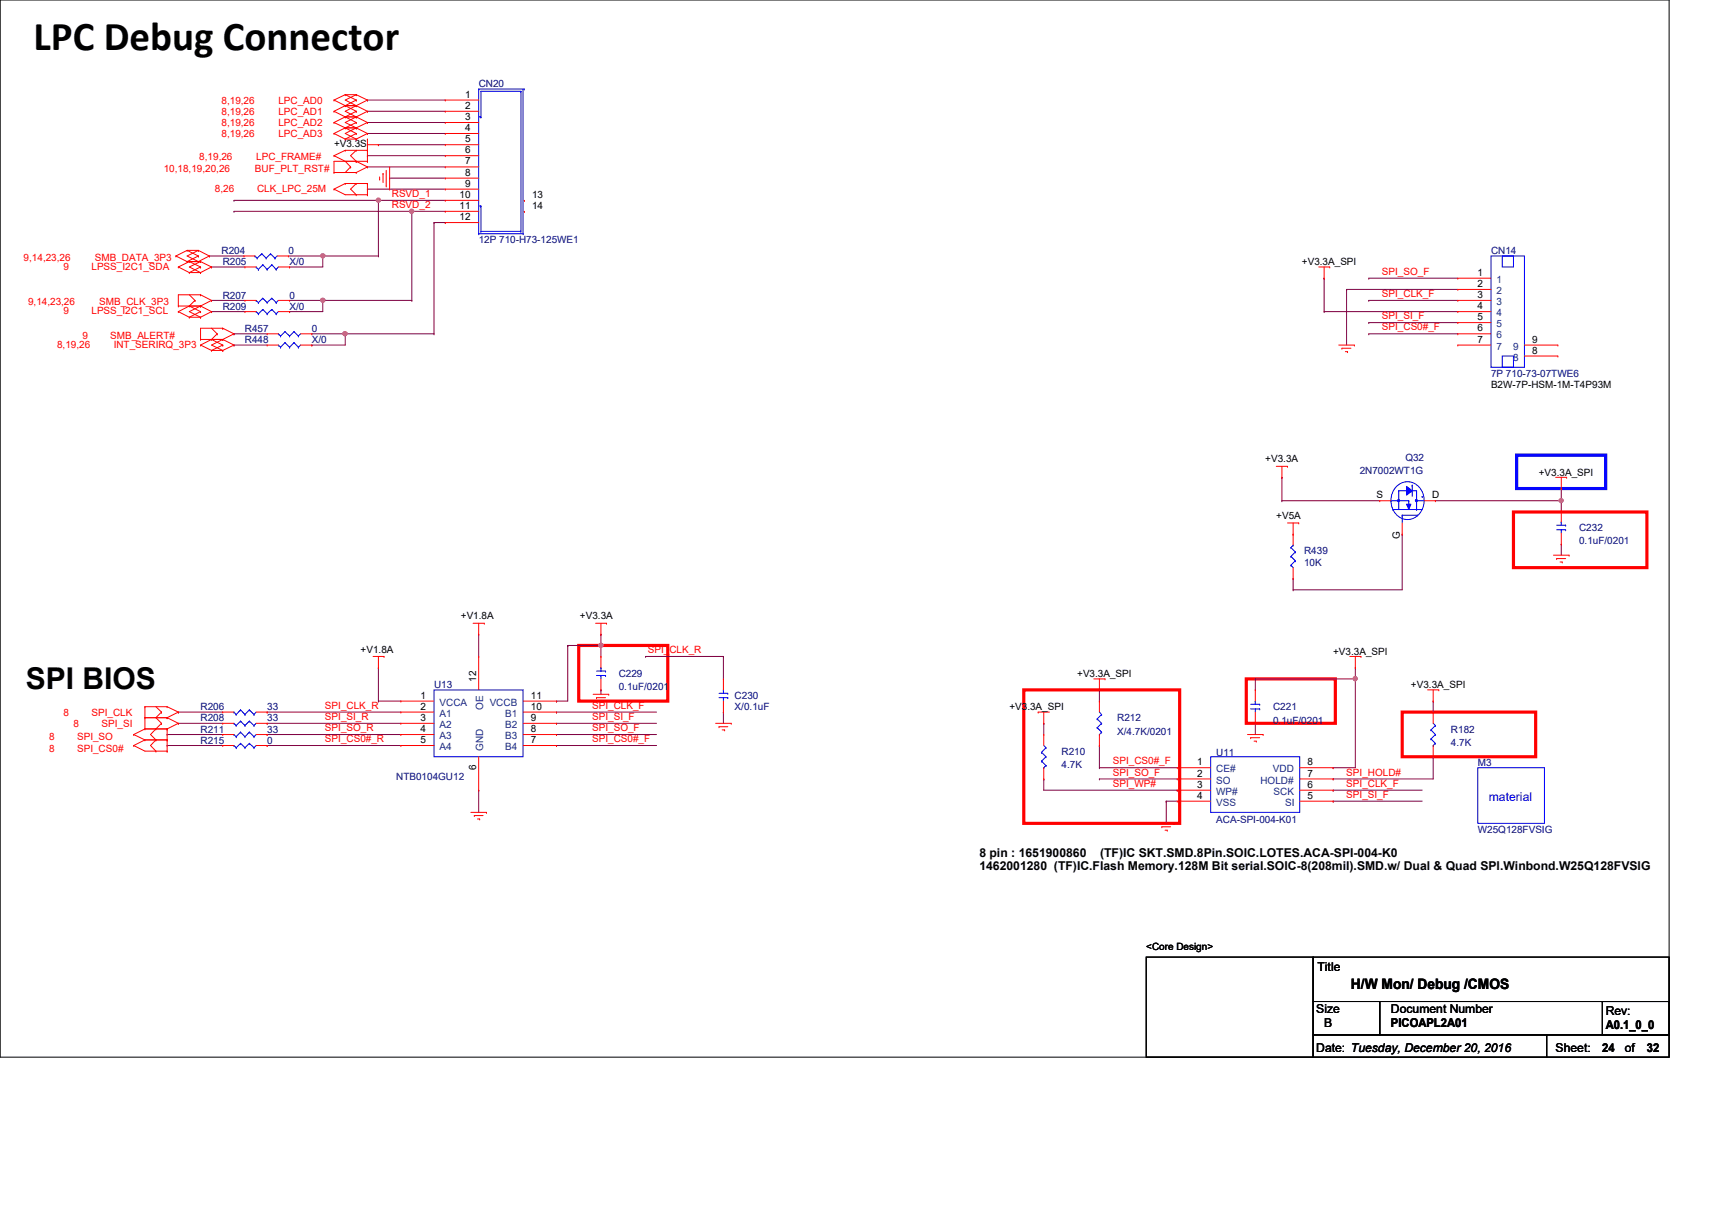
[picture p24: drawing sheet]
<svg xmlns="http://www.w3.org/2000/svg" width="297mm" height="210mm" viewBox="0 0 297 210" stroke-linecap="round" stroke-linejoin="round" font-family="sans-serif">
<defs><g id="words">
<text font-size="7.1" x="5.8" y="8.7">LPC Debug Connector</text>
<text font-size="5.2" x="4.5" y="119.5">SPI BIOS</text>
<text font-size="2.5" x="234.4" y="171.6">H/W Mon/ Debug /CMOS</text>
<text font-size="2.1" fill="#00f" x="258.3" y="139">material</text>
<g font-size="2.1">
<text x="169.9" y="148.7">8 pin : 1651900860</text>
<text x="190.9" y="148.7">(TF)IC SKT.SMD.8Pin.SOIC.LOTES.ACA-SPI-004-K0</text>
<text x="169.9" y="150.9">1462001280 (TF)IC.Flash Memory.128M Bit serial.SOIC-8(208mil).SMD.w/ Dual &amp; Quad SPI.Winbond.W25Q128FVSIG</text>
<text x="228.6" y="168.4">Title</text>
<text x="228.4" y="175.7">Size</text>
<text x="229.7" y="178.2">B</text>
<text x="241.3" y="175.7">Document Number</text>
<text x="241.3" y="178.2">PICOAPL2A01</text>
<text x="278.6" y="176.1">Rev:</text>
<text x="278.6" y="178.4">A0.1_0_0</text>
<text x="228.4" y="182.5">Date: Tuesday, December 20, 2016</text>
<text x="269.9" y="182.5">Sheet:</text>
<text x="278" y="182.5">24</text>
<text x="281.9" y="182.5">of</text>
<text x="285.7" y="182.5">32</text>
</g>
<g font-size="1.7">
<text x="80.7" y="16.9">1</text>
<text x="80.7" y="20.8">3</text>
<text x="80.7" y="22.7">4</text>
<text x="80.7" y="18.9">2</text>
<text x="58" y="25.5">+V3.3S</text>
<text x="80.7" y="24.7">5</text>
<text x="80.7" y="28.5">7</text>
<text x="80.7" y="26.6">6</text>
<text x="79.8" y="34.3">10</text>
<text x="80.7" y="32.4">9</text>
<text x="80.7" y="30.5">8</text>
<text x="92.3" y="34.3">13</text>
<text x="79.8" y="36.2">11</text>
<text x="79.8" y="38.2">12</text>
<text x="92.3" y="36.2">14</text>
<text x="225.9" y="46">+V3.3A_SPI</text>
<text x="256.4" y="47.8">1</text>
<text x="256.4" y="49.8">2</text>
<text x="256.4" y="51.7">3</text>
<text x="256.4" y="53.6">4</text>
<text x="256.4" y="55.5">5</text>
<text x="256.4" y="57.5">6</text>
<text x="256.4" y="59.4">7</text>
<text x="265.9" y="59.4">9</text>
<text x="265.9" y="61.3">8</text>
<text x="258.7" y="67.2">B2W-7P-HSM-1M-T4P93M</text>
<text x="219.5" y="80.2">+V3.3A</text>
<text x="267" y="82.5">+V3.3A_SPI</text>
<text x="238.8" y="86.4">S</text>
<text x="248.5" y="86.4">D</text>
<text x="221.4" y="90">+V5A</text>
<text x="242.9" y="93.4" transform="rotate(-90 242.9 93.4)">G</text>
<text x="80" y="107.4">+V1.8A</text>
<text x="100.6" y="107.4">+V3.3A</text>
<text x="62.6" y="113.2">+V1.8A</text>
<text x="231.3" y="113.6">+V3.3A_SPI</text>
<text x="82.6" y="118.3" transform="rotate(-90 82.6 118.3)">12</text>
<text x="186.9" y="117.4">+V3.3A_SPI</text>
<text x="244.8" y="119.4">+V3.3A_SPI</text>
<text x="73" y="123.1">2</text>
<text x="73" y="121.2">1</text>
<text x="73" y="125.1">3</text>
<text x="92.1" y="125.1">9</text>
<text x="92.1" y="121.2">11</text>
<text x="92.1" y="123.1">10</text>
<text x="175.1" y="123.2">+V3.3A_SPI</text>
<text x="73" y="127">4</text>
<text x="73" y="128.9">5</text>
<text x="92.1" y="128.9">7</text>
<text x="92.1" y="127">8</text>
<text x="82.6" y="133.6" transform="rotate(-90 82.6 133.6)">6</text>
<text x="207.7" y="132.8">1</text>
<text x="207.7" y="134.7">2</text>
<text x="207.7" y="136.7">3</text>
<text x="226.9" y="136.7">6</text>
<text x="226.9" y="134.7">7</text>
<text x="226.9" y="132.8">8</text>
<text x="207.7" y="138.6">4</text>
<text x="226.9" y="138.6">5</text>
<text x="198.9" y="164.7">&lt;Core Design&gt;</text>
</g>
<g font-size="1.7" fill="#000080">
<text x="83.1" y="15.1">CN20</text>
<text x="38.4" y="44.1">R204</text>
<text x="38.6" y="46">R205</text>
<text x="50" y="44.1">0</text>
<text x="50.2" y="46">X/0</text>
<text x="83.1" y="42.2">12P 710-H73-125WE1</text>
<text x="258.7" y="44.1">CN14</text>
<text x="38.6" y="51.8">R207</text>
<text x="38.6" y="53.7">R209</text>
<text x="50.2" y="51.8">0</text>
<text x="50.2" y="53.7">X/0</text>
<text x="42.5" y="57.6">R457</text>
<text x="42.5" y="59.5">R448</text>
<text x="54.1" y="57.6">0</text>
<text x="54.1" y="59.5">X/0</text>
<text x="258.7" y="65.3">7P 710-73-07TWE6</text>
<text x="235.9" y="82.3">2N7002WT1G</text>
<text x="243.8" y="80">Q32</text>
<text x="274" y="92.2">C232</text>
<text x="274" y="94.4">0.1uF/0201</text>
<text x="226.3" y="96.2">R439</text>
<text x="226.3" y="98.1">10K</text>
<text x="75.3" y="119.4">U13</text>
<text x="107.4" y="117.4">C229</text>
<text x="107.4" y="119.8">0.1uF/0201</text>
<text x="34.8" y="123.2">R206</text>
<text x="34.8" y="125.1">R208</text>
<text x="46.4" y="123.2">33</text>
<text x="46.4" y="125.1">33</text>
<text x="127.5" y="121.3">C230</text>
<text x="127.5" y="123.2">X/0.1uF</text>
<text x="193.8" y="125.1">R212</text>
<text x="220.9" y="123.2">C221</text>
<text x="220.9" y="125.6">0.1uF/0201</text>
<text x="34.8" y="127.1">R211</text>
<text x="34.8" y="129">R215</text>
<text x="46.4" y="127.1">33</text>
<text x="46.4" y="129">0</text>
<text x="184.2" y="130.9">R210</text>
<text x="193.8" y="127.5">X/4.7K/0201</text>
<text x="211" y="131.1">U11</text>
<text x="251.8" y="127.1">R182</text>
<text x="251.8" y="129.4">4.7K</text>
<text x="68.7" y="135.4">NTB0104GU12</text>
<text x="184.2" y="133.3">4.7K</text>
<text x="256.4" y="132.9">M3</text>
<text x="211" y="142.7">ACA-SPI-004-K01</text>
<text x="256.4" y="144.4">W25Q128FVSIG</text>
</g>
<g font-size="1.7" fill="#f00">
<text x="38.4" y="19.9">8,19,26</text>
<text x="38.4" y="18">8,19,26</text>
<text x="38.4" y="23.8">8,19,26</text>
<text x="38.4" y="21.9">8,19,26</text>
<text x="48.3" y="19.9">LPC_AD1</text>
<text x="48.3" y="18">LPC_AD0</text>
<text x="48.3" y="23.8">LPC_AD3</text>
<text x="48.3" y="21.9">LPC_AD2</text>
<text x="28.4" y="29.8">10,18,19,20,26</text>
<text x="34.6" y="27.7">8,19,26</text>
<text x="44.2" y="29.8">BUF_PLT_RST#</text>
<text x="44.4" y="27.7">LPC_FRAME#</text>
<text x="37.3" y="33.3">8,26</text>
<text x="44.6" y="33.3">CLK_LPC_25M</text>
<text x="68" y="34.2">RSVD_1</text>
<text x="68" y="36.1">RSVD_2</text>
<text x="4.1" y="45.3">9,14,23,26</text>
<text x="11" y="46.8">9</text>
<text x="15.9" y="46.8">LPSS_I2C1_SDA</text>
<text x="16.5" y="45.3">SMB_DATA_3P3</text>
<text x="239.8" y="47.7">SPI_SO_F</text>
<text x="4.9" y="53">9,14,23,26</text>
<text x="17.2" y="53">SMB_CLK_3P3</text>
<text x="239.8" y="51.5">SPI_CLK_F</text>
<text x="11" y="54.5">9</text>
<text x="14.3" y="58.8">9</text>
<text x="15.9" y="54.5">LPSS_I2C1_SCL</text>
<text x="19.1" y="58.8">SMB_ALERT#</text>
<text x="239.8" y="57.3">SPI_CS0#_F</text>
<text x="239.8" y="55.4">SPI_SI_F</text>
<text x="9.9" y="60.3">8,19,26</text>
<text x="19.7" y="60.3">INT_SERIRQ_3P3</text>
<text x="112.4" y="113.3">SPI_CLK_R</text>
<text x="11" y="124.2">8</text>
<text x="15.9" y="124.2">SPI_CLK</text>
<text x="56.4" y="122.9">SPI_CLK_R</text>
<text x="56.4" y="124.9">SPI_SI_R</text>
<text x="102.7" y="124.9">SPI_SI_F</text>
<text x="102.7" y="122.9">SPI_CLK_F</text>
<text x="8.5" y="130.4">8</text>
<text x="8.5" y="128.4">8</text>
<text x="12.8" y="126.1">8</text>
<text x="13.4" y="130.4">SPI_CS0#</text>
<text x="13.4" y="128.4">SPI_SO</text>
<text x="17.6" y="126.1">SPI_SI</text>
<text x="56.4" y="128.7">SPI_CS0#_R</text>
<text x="56.4" y="126.8">SPI_SO_R</text>
<text x="102.7" y="128.7">SPI_CS0#_F</text>
<text x="102.7" y="126.8">SPI_SO_F</text>
<text x="193.1" y="134.5">SPI_SO_F</text>
<text x="193.1" y="132.6">SPI_CS0#_F</text>
<text x="193.1" y="136.5">SPI_WP#</text>
<text x="233.6" y="134.5">SPI_HOLD#</text>
<text x="233.6" y="136.5">SPI_CLK_F</text>
<text x="233.6" y="138.4">SPI_SI_F</text>
</g>
<g font-size="1.7" fill="#004080">
<text x="259.7" y="49.1">1</text>
<text x="259.7" y="51">2</text>
<text x="259.7" y="52.9">3</text>
<text x="259.7" y="54.9">4</text>
<text x="259.7" y="56.8">5</text>
<text x="259.7" y="58.7">6</text>
<text x="259.7" y="60.7">7</text>
<text x="262.5" y="62.6">8</text>
<text x="262.5" y="60.7">9</text>
<text x="76.3" y="124.3">A1</text>
<text x="76.3" y="122.4">VCCA</text>
<text x="83.9" y="123.1" transform="rotate(-90 83.9 123.1)">OE</text>
<text x="85" y="122.4">VCCB</text>
<text x="87.7" y="124.3">B1</text>
<text x="76.3" y="126.3">A2</text>
<text x="76.3" y="128.2">A3</text>
<text x="76.3" y="130.1">A4</text>
<text x="83.9" y="130.3" transform="rotate(-90 83.9 130.3)">GND</text>
<text x="87.7" y="130.1">B4</text>
<text x="87.7" y="128.2">B3</text>
<text x="87.7" y="126.3">B2</text>
<text x="211" y="134">CE#</text>
<text x="211" y="135.9">SO</text>
<text x="211" y="137.9">WP#</text>
<text x="218.7" y="135.9">HOLD#</text>
<text x="220.8" y="134">VDD</text>
<text x="221" y="137.9">SCK</text>
<text x="211" y="139.8">VSS</text>
<text x="223" y="139.8">SI</text>
</g>
</g></defs>
<path d="M0 0h289.6v183.4h-289.6z" fill="none" stroke="#000" stroke-width=".17"/>
<path d="M263.1 79h15.5v5.8h-15.5z" fill="none" stroke="#00f" stroke-width=".55"/>
<path d="M262.6 88.8h23.1v9.7h-23.1zM100.4 112h15.5v9.6h-15.5zM177.6 119.7h27.1v23.1h-27.1zM216.2 117.8h15.5v7.7h-15.5zM243.3 123.5h23.1v7.8h-23.1z" fill="none" stroke="#f00" stroke-width=".55"/>
<g fill="none" stroke="#800040" stroke-width=".17">
<path d="M63.8 17.4h.1M63.8 19.3h.1M63.8 17.4h13.5M63.8 19.3h13.5M63.8 21.3h.1M63.8 23.2h.1M63.8 29h.1M63.8 32.8h.1M63.8 21.3h13.5M63.8 23.2h13.5M63.8 29h13.5M63.8 32.8h13.5"/>
<path d="M65.7 25.1h.1M65.7 34.8h.1M65.7 25.1h11.6M65.7 34.8h11.6M67.6 30.9h.1M67.6 30.9h9.7"/>
</g>
<circle cx="65.7" cy="34.7" r=".37" fill="#f0f"/>
<circle cx="65.7" cy="34.7" r=".37" fill="none" stroke="#f0f" stroke-width=".17"/>
<path d="M65.7 34.8h.1M65.7 34.8v9.6M71.5 36.7h.1M71.5 36.7h5.8M71.5 36.7v15.4M50 44.4h6M50.2 52.1h5.8M56 44.4h.1M56 52.1h.1" fill="none" stroke="#800040" stroke-width=".17"/>
<circle cx="71.4" cy="36.7" r=".38" fill="#f0f"/>
<circle cx="71.4" cy="36.7" r=".38" fill="none" stroke="#f0f" stroke-width=".17"/>
<g fill="none" stroke="#800040" stroke-width=".17">
<path d="M40.6 34.8h.1M40.6 36.7h.1M40.6 34.8h25.1M40.6 36.7h30.9M63.8 27h.1M63.8 27h13.5M36.3 44.4h.1M36.3 44.4h6M36.7 52.1h.1M36.7 52.1h5.8M65.7 115.8h.1M65.7 115.8v5.8"/>
<path d="M83.1 110h.1M83.1 110v3.9M98.5 112h.1M98.5 112v9.6h-1.9M104.3 119.7h.1M104.3 110h.1M104.3 110v2h-5.8M104.3 119.7v.7M65.7 121.6h.1M65.7 121.6h3.9M83.1 137.1h.1M83.1 137.1v3.8"/>
<path d="M96.6 121.6h.1"/>
</g>
<circle cx="104.3" cy="111.9" r=".37" fill="#f0f"/>
<circle cx="104.3" cy="111.9" r=".37" fill="none" stroke="#f0f" stroke-width=".17"/>
<g fill="none" stroke="#800040" stroke-width=".17">
<path d="M104.3 112h.1M104.3 112v1.9M190.8 119.7h.1M190.8 119.7v1.9M217.8 117.8h.1M217.8 117.8v1.9M217.8 117.8h17.4M235.2 117.8h.1M235.2 117.8v15.4h-3.9M181.1 135.1h.1M181.1 125.5h.1M181.1 135.1v2h23.2"/>
<path d="M181.1 125.5v1.9M190.8 135.1h.1M190.8 133.2h.1M190.8 129.3h.1M190.8 135.1h13.5M190.8 133.2h13.5M190.8 129.3v3.9M202.3 139h.1M202.3 139h2M202.3 139v3.8M204.3 137.1h.1M231.3 139h.1"/>
<path d="M231.3 133.2h.1M231.3 135.1h.1M231.3 137.1h.1M231.3 135.1h17.4M231.3 139h15.5M231.3 137.1h15.5M248.7 121.6h.1M248.7 121.6v1.9"/>
</g>
<circle cx="235.1" cy="117.7" r=".38" fill="#f0f"/>
<circle cx="235.1" cy="117.7" r=".38" fill="none" stroke="#f0f" stroke-width=".17"/>
<path d="M249 86.9h21.9M270.9 86.9h.1M235.2 115.8h.1M235.2 115.8v2M217.8 125.5h.1M217.8 125.5v1.9M248.7 131.3h.1M248.7 131.3v3.8" fill="none" stroke="#800040" stroke-width=".17"/>
<circle cx="270.9" cy="86.8" r=".37" fill="#f0f"/>
<circle cx="270.9" cy="86.8" r=".37" fill="none" stroke="#f0f" stroke-width=".17"/>
<g fill="none" stroke="#800040" stroke-width=".17">
<path d="M36.7 46.3h.1M36.7 54.1h.1M36.7 54.1h5.8M36.7 46.3h5.8M50.2 46.3h.1M56 44.4h.1M56 44.4v1.9h-5.8M56 44.4h9.7M65.7 44.4h.1M229.7 54.1h.1M229.7 48.3h.1M229.7 54.1h23.2"/>
<path d="M229.7 48.3v5.8M233.6 50.2h.1M233.6 50.2h19.3M233.6 50.2v9.7M237.5 52.1h.1M237.5 48.3h.1M237.5 57.9h.1M237.5 56h.1M237.5 52.1h15.4M237.5 48.3h15.4M237.5 57.9h15.4M237.5 56h15.4"/>
<path d="M270.9 94.4h.1M270.9 86.9h.1M270.9 84.8h.1M270.9 84.8v3.8M270.9 94.4v1.9M112 113.9h.1M112 113.9h13.5M125.5 113.9h.1M125.5 113.9v3.9M29 127.4h.1M29 129.3h.1M29 129.3h9.6"/>
<path d="M29 127.4h9.6M30.9 125.5h.1M30.9 123.5h.1M30.9 125.5h7.7M30.9 123.5h7.7M46.4 123.5h.1M46.4 129.3h.1M46.4 125.5h.1M46.4 127.4h.1M46.4 129.3h23.2M46.4 125.5h23.2M46.4 123.5h23.2"/>
<path d="M46.4 127.4h23.2M96.6 129.3h.1M96.6 125.5h.1M96.6 123.5h.1M96.6 127.4h.1M96.6 129.3h17.3M96.6 125.5h17.3M96.6 123.5h17.3M96.6 127.4h17.3M125.5 123.5h.1M125.5 123.5v2"/>
</g>
<circle cx="56" cy="44.4" r=".37" fill="#f0f"/>
<circle cx="56" cy="44.4" r=".37" fill="none" stroke="#f0f" stroke-width=".17"/>
<path d="M50.2 54.1h.1M56 52.1h.1M56 52.1v2h-5.8" fill="none" stroke="#800040" stroke-width=".17"/>
<circle cx="56" cy="52.1" r=".37" fill="#f0f"/>
<circle cx="56" cy="52.1" r=".37" fill="none" stroke="#f0f" stroke-width=".17"/>
<g fill="none" stroke="#800040" stroke-width=".17">
<path d="M40.6 59.9h.1M40.6 59.9h5.8M54.1 59.9h.1M56 52.1h15.5M59.9 57.9h.1M59.9 57.9v2h-5.8M59.9 57.9h15.4M71.5 52.1h.1M75.3 57.9h.1M222.4 86.9h.1M222.4 82.8h.1M222.4 86.9h17"/>
<path d="M222.4 82.8v4.1M243.3 92.7h.1M243.3 92.7v9.6h-18.9M224.4 102.3h.1M224.4 100.4h.1M224.4 100.4v1.9"/>
</g>
<circle cx="59.9" cy="57.9" r=".37" fill="#f0f"/>
<circle cx="59.9" cy="57.9" r=".37" fill="none" stroke="#f0f" stroke-width=".17"/>
<path d="M75.3 38.6h.1M75.3 38.6v19.3M75.3 38.6h2M77.3 38.6h.1M40.6 57.9h.1M40.6 57.9h5.8M54.1 57.9h5.8M59.9 57.9h.1" fill="none" stroke="#800040" stroke-width=".17"/>
<g fill="none" stroke="#f00" stroke-width=".17">
<path d="M58 19.3h.1M58 17.4h.1M58 19.3l1.9 1M58 17.4l1.9 .9M59.9 18.3h.1M59.9 16.4h.1M59.9 18.3h1.9M59.9 18.3l-1.9 1M59.9 18.3l1.9 1M59.9 16.4h1.9M59.9 16.4l-1.9 1M59.9 16.4l1.9 1"/>
<path d="M61.8 18.3h.1M61.8 19.3h.1M61.8 16.4h.1M61.8 17.4h.1M61.8 18.3l2 1M61.8 18.3l-1.9 1 1.9 1M61.8 19.3l-1.9 1M61.8 16.4l2 1M61.8 16.4l-1.9 1 1.9 .9M61.8 17.4l-1.9 .9M63.8 19.3h.1M63.8 17.4h.1"/>
<path d="M63.8 19.3l-2 1M63.8 17.4l-2 .9M77.3 19.3h.1M77.3 17.4h.1M77.3 19.3h5.8M77.3 17.4h5.8M58 29.9h.1M58 23.2h.1M58 21.3h.1M58 27h.1M58 32.8h.1M58 29.9h3.8"/>
<path d="M58 27l1.9 1 .9 1M58 23.2l1.9 .9M58 21.3l1.9 .9M58 32.8l1.9 1h3.9M59.9 20.3h.1M59.9 24.1h.1M59.9 22.2h.1M59.9 26.1h.1M59.9 31.8h.1M59.9 20.3h1.9M59.9 24.1h1.9M59.9 22.2h1.9"/>
<path d="M59.9 22.2l-1.9 1M59.9 22.2l1.9 1M59.9 20.3l-1.9 1M59.9 20.3l1.9 1M59.9 26.1l-1.9 .9M59.9 26.1h3.9M59.9 31.8l-1.9 1M59.9 31.8h3.9M60.8 29h.1M60.8 29l-.9 .9M61.8 28h.1M61.8 29.9h.1"/>
<path d="M61.8 20.3h.1M61.8 22.2h.1M61.8 24.1h.1M61.8 23.2h.1M61.8 21.3h.1M61.8 26.1h.1M61.8 33.8h.1M61.8 31.8h.1M61.8 28l2 1M61.8 22.2l2 1M61.8 22.2l-1.9 1 1.9 .9M61.8 23.2l-1.9 .9"/>
<path d="M61.8 20.3l2 1M61.8 20.3l-1.9 1 1.9 .9M61.8 21.3l-1.9 .9M61.8 26.1l-1 .9 1 1M61.8 31.8l-1 1 1 1M63.8 24.1h.1M63.8 29h.1M63.8 23.2h.1M63.8 21.3h.1M63.8 28h.1M63.8 26.1h.1M63.8 33.8h.1"/>
<path d="M63.8 31.8h.1M63.8 25.1h1.9M63.8 24.1v3.9M63.8 31.8v2M63.8 28h-5.8v1.9M63.8 29l-2 .9M63.8 23.2l-2 .9M63.8 21.3l-2 .9M65.7 25.1h.1M65.9 31.1h.1M65.9 30.7v.4M66.5 30.1h.1"/>
<path d="M66.5 30.1v1.6M67 32.3h.1M67 29.5v2.8M67.6 32.8h.1M67.6 29v3.8M77.3 21.3h.1M77.3 23.2h.1M77.3 25.1h.1M77.3 32.8h.1M77.3 29h.1M77.3 30.9h.1M77.3 27h.1"/>
<path d="M77.3 34.8h.1M77.3 36.7h.1M77.3 38.6h.1M77.3 25.1h5.8M77.3 21.3h5.8M77.3 23.2h5.8M77.3 32.8h5.8M77.3 29h5.8M77.3 30.9h5.8M77.3 27h5.8M77.3 34.8h5.8M77.3 36.7h5.8"/>
<path d="M77.3 38.6h5.8M91 34.8h.1M91 36.7h.1M30.5 44.4h.1M30.5 44.4l2 1M30.9 53.1h.1M30.9 46.3h.1M30.9 54.1h.1M30.9 53.1h3.9M30.9 46.3l1.9 1M30.9 54.1l1.9 .9M32.5 43.4h.1"/>
<path d="M32.5 45.4h.1M32.5 43.4h1.9M32.5 43.4l-2 1M32.5 45.4h2.3M32.5 43.4l1.9 1M32.8 47.3h.1M32.8 45.4h.1M32.8 55h.1M32.8 53.1h.1M32.8 51.1l1 1M32.8 47.3h2M32.8 45.4l-1.9 .9"/>
<path d="M32.8 45.4l2 .9M32.8 55h2M32.8 53.1l-1.9 1M32.8 53.1l2 1M33.8 52.1h.1M33.8 52.1l-1 1M34.4 45.4h.1M34.4 43.4h.1M34.4 44.4h.1M34.4 43.4l1.9 1M34.4 43.4l-1.9 1 1.9 1M34.4 44.4l-1.9 1"/>
<path d="M34.8 51.1h.1M34.8 53.1h.1M34.8 45.4h.1M34.8 47.3h.1M34.8 46.3h.1M34.8 55h.1M34.8 54.1h.1M34.8 59.9h.1M34.8 58.9h.1M34.8 51.1h-3.9v2M34.8 51.1l1.9 1M34.8 45.4l1.9 .9"/>
<path d="M34.8 45.4l-2 .9 2 1M34.8 46.3l-2 1M34.8 53.1l1.9 1M34.8 53.1l-2 1 2 .9M34.8 54.1l-2 .9M34.8 59.9l1.9 .9M34.8 58.9h3.8M36.3 44.4h.1M36.3 44.4l-1.9 1M36.7 52.1h.1M36.7 46.3h.1M36.7 54.1h.1"/>
<path d="M36.7 58.9h.1M36.7 52.1l-1.9 1M36.7 46.3l-1.9 1M36.7 54.1l-1.9 .9M36.7 58.9l-1.9 1M36.7 58.9l1.9 1M36.7 56.9l1 1M37.7 57.9h.1M37.7 57.9l-1 1M38.6 58.9h.1M38.6 59.9h.1M38.6 56.9h.1"/>
<path d="M38.6 58.9l2 1M38.6 59.9l-1.9 .9M38.6 56.9h-3.8v2M38.6 56.9l2 1M40.6 59.9h.1M40.6 57.9h.1M40.6 59.9l-2 .9M40.6 57.9l-3.9 2 1.9 .9M42.3 44.4h.1M42.3 44.4h1.9M42.5 46.3h.1M42.5 52.1h.1"/>
<path d="M42.5 46.3h1.9M42.5 52.1h1.9M48.1 44.4h1.9M48.3 46.3h1.9M48.3 52.1h1.9M50 44.4h.1M50.2 46.3h.1M50.2 52.1h.1M228.8 46.3h1.9M229.7 48.3h.1M229.7 46.3v2M230.7 46.3h.1"/>
<path d="M232.3 59.9h2.7M235 59.9h.1M252.9 48.3h.1M252.9 50.2h.1M252.9 52.1h.1M252.9 54.1h.1M252.9 56h.1M252.9 57.9h.1M252.9 59.9h.1M252.9 59.9h5.8M252.9 48.3h5.8M252.9 50.2h5.8"/>
<path d="M252.9 52.1h5.8M252.9 54.1h5.8M252.9 56h5.8M252.9 57.9h5.8M264.5 59.9h5.8M270.3 59.9h.1M36.7 60.8h.1M36.7 60.8h1.9M38.6 60.8h.1M232.8 60.4h.1M232.8 60.4h1.6M233.4 61h.4"/>
<path d="M233.8 61h.1M264.5 61.8h5.8M270.3 61.8h.1M221.4 80.9h2M222.4 82.8h.1M222.4 80.9v1.9M223.4 80.9h.1M223.4 90.7h1.9M224.4 92.7h.1M224.4 90.7v3.9M224.4 98.5v1.9M225.3 90.7h.1"/>
<path d="M269.5 96.3h2.7M269.9 82.8h1.9M270.1 96.9h.1M270.1 96.9h1.5M270.7 97.5h.4M270.9 84.8h.1M270.9 94.4h.1M270.9 88.6h.1M270.9 82.8v2M270.9 88.6v2M270.9 92.5v1.9M271.1 97.5h.1"/>
<path d="M271.8 82.8h.1M272.2 96.3h.1M64.7 113.9h1.9M65.7 115.8h.1M65.7 113.9v1.9M66.6 113.9h.1M82.1 108.1h1.9M83.1 110h.1M83.1 113.9h.1M83.1 108.1v1.9M83.1 113.9v5.8M84 108.1h.1"/>
<path d="M103.3 108.1h1.9M104.3 110h.1M104.3 119.7h.1M104.3 113.9h.1M104.3 108.1v1.9M104.3 113.9v1.9M104.3 117.8v1.9M105.2 108.1h.1M125.5 117.8h.1M125.5 117.8v1.9M189.8 117.8h1.9M190.8 119.7h.1"/>
<path d="M190.8 117.8v1.9M191.7 117.8h.1M217.8 119.7h.1M217.8 119.7v1.9M224.4 100.4h.1M234.2 113.9h1.9M235.2 115.8h.1M235.2 113.9v1.9M236.1 113.9h.1M247.7 119.7h1.9M248.7 119.7v1.9M249.6 119.7h.1"/>
<path d="M23.2 129.3h.1M23.2 127.4h.1M23.2 129.3l1.9 1h3.9M23.2 127.4l1.9 1M25.1 128.4h.1M25.1 126.4h.1M25.1 122.6h.1M25.1 124.5h.1M25.1 128.4l-1.9 .9M25.1 128.4h3.9M25.1 126.4l-1.9 1M25.1 126.4h3.9"/>
<path d="M25.1 124.5h3.9M25.1 122.6h3.9M25.1 122.6v3.8M27 130.3h.1M27 128.4h.1M27 126.4h.1M27 128.4l-.9 .9 .9 1M27 126.4l-.9 1 .9 1M27 122.6l1 .9M28 123.5h.1M28 125.5h.1M28 123.5l-1 1 1 1"/>
<path d="M28 125.5l-1 .9M29 130.3h.1M29 128.4h.1M29 126.4h.1M29 124.5h.1M29 122.6h.1M29 126.4v3.9M29 122.6l1.9 .9M29 124.5l1.9 1M30.9 123.5h.1M30.9 125.5h.1M30.9 123.5l-1.9 1"/>
<path d="M30.9 125.5l-1.9 .9M38.6 127.4h.1M38.6 123.5h.1M38.6 123.5h2M38.6 127.4h2M44.4 123.5h2M44.4 127.4h2M46.4 127.4h.1M46.4 123.5h.1M69.6 123.5h.1M69.6 121.6h.1M69.6 125.5h.1"/>
<path d="M69.6 127.4h.1M69.6 129.3h.1M69.6 121.6h5.7M69.6 123.5h5.7M69.6 127.4h5.7M69.6 125.5h5.7M69.6 129.3h5.7M83.1 137.1h.1M83.1 131.3v5.8M90.8 121.6h5.8M90.8 123.5h5.8M90.8 127.4h5.8"/>
<path d="M90.8 125.5h5.8M90.8 129.3h5.8M96.6 129.3h.1M96.6 127.4h.1M96.6 125.5h.1M96.6 121.6h.1M96.6 123.5h.1M102.9 120.4h2.7M103.5 121h.1M103.5 121h1.6M104.1 121.6h.4M104.5 121.6h.1"/>
<path d="M105.6 120.4h.1M124.2 125.5h2.7M124.8 126.1h.1M124.8 126.1h1.5M125.3 126.6h.4M125.5 123.5h.1M125.5 121.6v1.9M125.7 126.6h.1M126.9 125.5h.1M180.1 123.5h.1M180.1 123.5h2M181.1 125.5h.1"/>
<path d="M181.1 127.4h.1M181.1 135.1h.1M181.1 123.5v2M181.1 127.4v1.9M181.1 133.2v1.9M190.8 121.6h.1M190.8 129.3h.1M190.8 121.6v1.9M190.8 127.4v1.9M216.4 127.4h2.8M217 128h.1M217 128h1.6"/>
<path d="M217.6 128.6h.4M217.8 125.5h.1M217.8 123.5v2M218 128.6h.1M219.2 127.4h.1M248.7 121.6h.1M248.7 123.5h.1M248.7 131.3h.1M248.7 123.5v2M248.7 129.3v2M81.7 140.9h2.7M82.3 141.5h.1"/>
<path d="M82.3 141.5h1.5M82.8 142.1h.4M83.2 142.1h.1M84.4 140.9h.1M201 142.8h2.7M201.6 143.4h.1M201.6 143.4h1.5M202.1 144h.4M202.5 144h.1M203.7 142.8h.1"/>
</g>
<path d="M198.9 166h28.9v17.4h-28.9zM227.8 173.7h11.6v5.8h-11.6zM227.8 179.5h40.5v3.9h-40.5zM227.8 166h61.8v7.7h-61.8zM239.4 173.7h50.2v5.8h-50.2zM268.3 179.5h21.3v3.9h-21.3zM278 173.7h11.6v5.8h-11.6z" fill="none" stroke="#000" stroke-width=".17"/>
<g fill="none" stroke="#00f" stroke-width=".17">
<path d="M83.1 15.5h.1M83.1 15.5h7.9M83.1 15.5v25.1M90.4 15.8h.1M90.4 15.8h-7v4.5M90.4 15.8v24.3M90.8 15.5v25.1M91 15.5h.1M83.1 35.7h.3M83.1 20.3h.3M83.4 35.7h.1M83.4 20.3h.1"/>
<path d="M83.4 35.7v4.4M44.2 44.4h.1M44.2 44.4l.4 .4M44.4 46.3h.1M44.4 52.1h.1M44.4 46.3l.4 .4M44.4 52.1l.4 .4M44.6 44.8h.1M44.8 46.7h.1M44.8 52.5h.1M45.4 44h.1M45.4 44l-.8 .8"/>
<path d="M45.4 44l.8 .8M45.6 45.9h.1M45.6 51.7h.1M45.6 45.9l-.8 .8M45.6 45.9l.8 .8M45.6 51.7l-.8 .8M45.6 51.7l.8 .8M46.2 44.8h.1M46.4 46.7h.1M46.4 52.5h.1M46.9 44h.1M46.9 44l.8 .8"/>
<path d="M46.9 44l-.7 .8M47.2 45.9h.1M47.2 51.7h.1M47.2 45.9l.7 .8M47.2 45.9l-.8 .8M47.2 51.7l.7 .8M47.2 51.7l-.8 .8M47.7 44.8h.1M47.9 46.7h.1M47.9 52.5h.1M48.1 44.4l-.4 .4M48.3 46.3l-.4 .4"/>
<path d="M48.3 52.1l-.4 .4M83.1 40.6h.1M83.1 40.6h7.7M83.4 40.1h.1M83.4 40.1h7M90.4 40.1h.1M90.8 40.6h.1M258.7 44.4h5.8v19.3h-5.8zM260.6 44.4h2v1.9h-2zM260.6 61.8h2v1.9h-2zM224 95h.1M224 98h.1"/>
<path d="M224 96.5h.1M224 95l.7 .8M224 98l.4 .5M224 96.5l.7 .8M224.4 94.6h.1M224.4 94.6l-.4 .4M224.7 97.3h.1M224.7 95.8h.1M224.7 97.3l-.7 .7M224.7 95.8l-.7 .7M241.3 86.9h.1M241.3 86.9h3.1"/>
<path d="M241.7 88.4h.1M241.7 88.4h5.1M242.4 84.3a2.78 2.78 0 0 1 4.6 1.8 3.2 3.2 0 0 1-2.8 4 3.4 3.4 0 0 1-2.8-2.3 3.4 3.4 0 0 1 1-3.5zM242.7 85.1h.1M242.7 85.1v3.3M243.3 89.4h.1M243.3 89.4v1.3M243.3 89.4h2.7M244.4 86.9h.1M244.4 86.9v.6M245.8 88.4h.1M245.8 86.9h.1"/>
<path d="M245.8 85.1v3.3M245.8 86.9h1.3M246 89.4h.1M246.8 86.1h.1M270.1 91.1h1.5M270.1 91.9h1.5M270.9 90.6h.1M270.9 91.9h.1M270.9 90.6v.5M270.9 91.9v.6M271.6 91.1h.1M271.6 91.9h.1"/>
<path d="M75.3 119.7h15.5v11.6h-15.5zM103.5 116.4h1.6M103.5 117.2h1.6M104.3 115.8h.1M104.3 117.2h.1M104.3 115.8v.6M104.3 117.2v.6M105.1 116.4h.1M105.1 117.2h.1M125.5 119.7h.1M125.5 119.7v.6M40.6 127.4h.1"/>
<path d="M40.6 123.5h.1M40.6 127.4l.4 .4M40.6 123.5l.4 .5M41 127.8h.1M41 124h.1M41.7 127h.1M41.7 123.1h.1M41.7 127l-.7 .8M41.7 127l.8 .8M41.7 123.1l-.7 .9M41.7 123.1l.8 .9M42.5 127.8h.1"/>
<path d="M42.5 124h.1M43.3 127h.1M43.3 123.1h.1M43.3 127l.8 .8M43.3 127l-.8 .8M43.3 123.1l.8 .9M43.3 123.1l-.8 .9M44.1 127.8h.1M44.1 124h.1M44.4 127.4l-.3 .4M44.4 123.5l-.3 .5M124.8 120.3h1.5"/>
<path d="M124.8 121h1.5M125.5 121h.1M125.5 121v.6M126.3 120.3h.1M126.3 121h.1M180.7 130.5h.1M180.7 132h.1M180.7 132l.8 .8M180.7 130.5l.8 .8M181.1 133.2h.1M181.1 129.3l.4 .4M181.5 132.8h.1"/>
<path d="M181.5 129.7h.1M181.5 131.3h.1M181.5 132.8l-.4 .4M181.5 129.7l-.8 .8M181.5 131.3l-.8 .7M190.4 124.7h.1M190.4 126.2h.1M190.4 126.2l.7 .8M190.4 124.7l.7 .8M190.8 127.4h.1M190.8 123.5l.3 .5M191.1 127h.1"/>
<path d="M191.1 124h.1M191.1 125.5h.1M191.1 127l-.3 .4M191.1 124l-.7 .7M191.1 125.5l-.7 .7M217 122.2h1.6M217 123h1.6M217.8 121.6h.1M217.8 123h.1M217.8 121.6v.6M217.8 123v.5M218.6 122.2h.1"/>
<path d="M218.6 123h.1M248.3 126.6h.1M248.3 128.2h.1M248.3 128.2l.7 .7M248.3 126.6l.7 .8M248.7 129.3h.1M248.7 125.5l.3 .4M249 128.9h.1M249 125.9h.1M249 127.4h.1M249 128.9l-.3 .4M249 125.9l-.7 .7"/>
<path d="M249 127.4l-.7 .8M256.4 133.2h11.6v9.6h-11.6z"/>
</g>
<path d="M244 87.5h.8l-.4 .9z" fill-rule="evenodd" fill="#00f"/>
<path d="M244 87.5h.8l-.4 .9z" fill="none" stroke="#00f" stroke-width=".17"/>
<path d="M244 84.4l1 .7-1 .8z" fill="#00f"/>
<path d="M242.7 85.1h1.3M244 84.4l1 .7-1 .8zM244 85.1h.1M244.8 85.1h.1M244.8 85.1h1M245 84.2h.1M245 84.2v1.9" fill="none" stroke="#00f" stroke-width=".17"/>
<path d="M245.6 86.7h.3v.3h-.3z" fill-rule="evenodd" fill="#00f"/>
<path d="M245.6 86.7h.3v.3h-.3z" fill="none" stroke="#00f" stroke-width=".17"/>
<path d="M242.5 86.7h.3v.3h-.3z" fill-rule="evenodd" fill="#00f"/>
<g fill="none" stroke="#00f" stroke-width=".17">
<path d="M44.4 54.1h.1M44.4 54.1l.4 .3M44.8 54.4h.1M45.6 53.7h.1M45.6 53.7l-.8 .7M45.6 53.7l.8 .7M46.4 54.4h.1M47.2 53.7h.1M47.2 53.7l.7 .7M47.2 53.7l-.8 .7M47.9 54.4h.1M48.3 57.9h.1"/>
<path d="M48.3 59.9h.1M48.3 54.1l-.4 .3M48.3 57.9l.4 .4M48.3 59.9l.4 .3M48.7 58.3h.1M49.4 57.5h.1M49.4 59.4h.1M49.4 57.5l-.7 .8M49.4 57.5l.8 .8M49.4 59.4l-.7 .8M49.4 59.4l.8 .8M50.2 58.3h.1"/>
<path d="M51 57.5h.1M51 59.4h.1M51 57.5l.8 .8M51 57.5l-.8 .8M51 59.4l.8 .8M51 59.4l-.8 .8M51.8 58.3h.1M52.2 57.9l-.4 .4M52.2 59.9l-.4 .3M48.7 60.2h.1M50.2 60.2h.1M51.8 60.2h.1"/>
<path d="M242.5 86.7h.3v.3h-.3zM40.6 125.5h.1M40.6 129.3h.1M40.6 125.5l.4 .4M40.6 129.3l.4 .4M41 125.9h.1M41 129.7h.1M41.7 125.1h.1M41.7 128.9h.1M41.7 125.1l-.7 .8M41.7 125.1l.8 .8M41.7 128.9l-.7 .8"/>
<path d="M41.7 128.9l.8 .8M42.5 125.9h.1M42.5 129.7h.1M43.3 125.1h.1M43.3 128.9h.1M43.3 125.1l.8 .8M43.3 125.1l-.8 .8M43.3 128.9l.8 .8M43.3 128.9l-.8 .8M44.1 125.9h.1M44.1 129.7h.1M44.4 125.5l-.3 .4"/>
<path d="M44.4 129.3l-.3 .4M210.1 131.3h15.4v9.6h-15.4z"/>
</g>
<g fill="none" stroke="#f00" stroke-width=".17">
<path d="M42.5 54.1h.1M42.5 54.1h1.9M46.4 57.9h.1M46.4 59.9h.1M46.4 57.9h1.9M46.4 59.9h1.9M48.3 54.1h1.9M50.2 54.1h.1M52.2 57.9h1.9M52.2 59.9h1.9M54.1 57.9h.1M54.1 59.9h.1"/>
<path d="M239.4 86.9h.1M239.4 86.9h1.9M243.3 92.7h.1M243.3 90.7v2M247.1 86.9h1.9M249 86.9h.1M38.6 125.5h.1M38.6 129.3h.1M38.6 125.5h2M38.6 129.3h2M44.4 125.5h2M44.4 129.3h2"/>
<path d="M46.4 125.5h.1M46.4 129.3h.1M204.3 133.2h.1M204.3 135.1h.1M204.3 137.1h.1M204.3 139h.1M204.3 133.2h5.8M204.3 135.1h5.8M204.3 137.1h5.8M204.3 139h5.8M225.5 133.2h5.8M225.5 135.1h5.8"/>
<path d="M225.5 137.1h5.8M225.5 139h5.8M231.3 139h.1M231.3 137.1h.1M231.3 135.1h.1M231.3 133.2h.1"/>
</g>
<circle cx="65.7" cy="34.7" r=".37" fill="#f0f"/>
<circle cx="65.7" cy="34.7" r=".37" fill="none" stroke="#f0f" stroke-width=".17"/>
<circle cx="71.4" cy="36.7" r=".38" fill="#f0f"/>
<circle cx="71.4" cy="36.7" r=".38" fill="none" stroke="#f0f" stroke-width=".17"/>
<circle cx="104.3" cy="111.9" r=".37" fill="#f0f"/>
<circle cx="104.3" cy="111.9" r=".37" fill="none" stroke="#f0f" stroke-width=".17"/>
<circle cx="235.1" cy="117.7" r=".38" fill="#f0f"/>
<circle cx="235.1" cy="117.7" r=".38" fill="none" stroke="#f0f" stroke-width=".17"/>
<circle cx="270.9" cy="86.8" r=".37" fill="#f0f"/>
<circle cx="270.9" cy="86.8" r=".37" fill="none" stroke="#f0f" stroke-width=".17"/>
<circle cx="56" cy="44.4" r=".37" fill="#f0f"/>
<circle cx="56" cy="44.4" r=".37" fill="none" stroke="#f0f" stroke-width=".17"/>
<circle cx="56" cy="52.1" r=".37" fill="#f0f"/>
<circle cx="56" cy="52.1" r=".37" fill="none" stroke="#f0f" stroke-width=".17"/>
<circle cx="59.9" cy="57.9" r=".37" fill="#f0f"/>
<circle cx="59.9" cy="57.9" r=".37" fill="none" stroke="#f0f" stroke-width=".17"/>
<use href="#words"/>
</svg>
